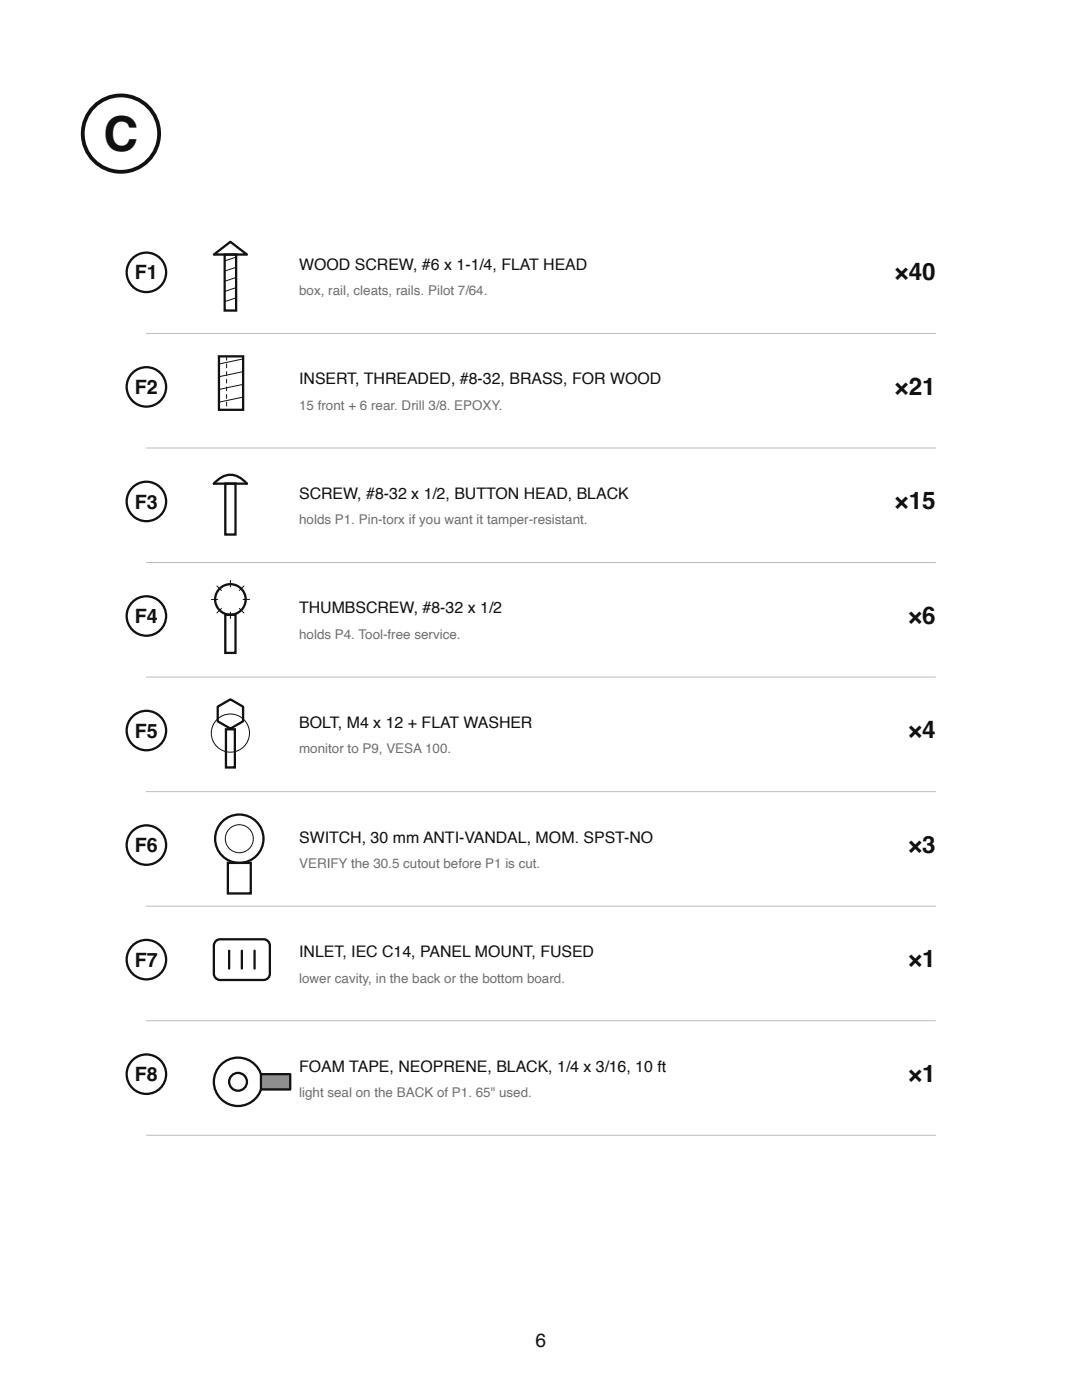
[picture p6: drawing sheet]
<svg xmlns="http://www.w3.org/2000/svg" width="216mm" height="279mm" viewBox="0 0 216 279" stroke-linecap="round" stroke-linejoin="round" font-family="sans-serif">
<defs><g id="words">
<text font-size="9.6" fill="#111" x="20.6" y="30.1">C</text>
<g font-size="4.8" fill="#111">
<text x="178.5" y="55.9">×40</text>
<text x="178.5" y="78.7">×21</text>
<text x="178.5" y="101.6">×15</text>
<text x="181.2" y="124.5">×6</text>
<text x="181.2" y="147.3">×4</text>
<text x="181.2" y="170.2">×3</text>
<text x="181.2" y="193">×1</text>
<text x="181.2" y="215.9">×1</text>
</g>
<g font-size="3.9" fill="#111">
<text x="26.9" y="55.8">F1</text>
<text x="26.9" y="78.6">F2</text>
<text x="26.9" y="101.5">F3</text>
<text x="26.9" y="124.4">F4</text>
<text x="26.9" y="147.2">F5</text>
<text x="26.9" y="170.1">F6</text>
<text x="26.9" y="192.9">F7</text>
<text x="26.9" y="215.8">F8</text>
</g>
<text font-size="3.8" fill="#111" x="106.9" y="268.7">6</text>
<g font-size="3.2" fill="#111">
<text x="59.7" y="53.8">WOOD SCREW, #6 x 1-1/4, FLAT HEAD</text>
<text x="59.7" y="76.7">INSERT, THREADED, #8-32, BRASS, FOR WOOD</text>
<text x="59.7" y="99.6">SCREW, #8-32 x 1/2, BUTTON HEAD, BLACK</text>
<text x="59.7" y="122.4">THUMBSCREW, #8-32 x 1/2</text>
<text x="59.7" y="145.3">BOLT, M4 x 12 + FLAT WASHER</text>
<text x="59.7" y="168.1">SWITCH, 30 mm ANTI-VANDAL, MOM. SPST-NO</text>
<text x="59.7" y="191">INLET, IEC C14, PANEL MOUNT, FUSED</text>
<text x="59.7" y="213.9">FOAM TAPE, NEOPRENE, BLACK, 1/4 x 3/16, 10 ft</text>
</g>
<g font-size="2.7" fill="#6b7075">
<text x="59.7" y="58.9">box, rail, cleats, rails. Pilot 7/64.</text>
<text x="59.7" y="81.8">15 front + 6 rear. Drill 3/8. EPOXY.</text>
<text x="59.7" y="104.6">holds P1. Pin-torx if you want it tamper-resistant.</text>
<text x="59.7" y="127.5">holds P4. Tool-free service.</text>
<text x="59.7" y="150.4">monitor to P9, VESA 100.</text>
<text x="59.7" y="173.2">VERIFY the 30.5 cutout before P1 is cut.</text>
<text x="59.7" y="196.1">lower cavity, in the back or the bottom board.</text>
<text x="59.7" y="218.9">light seal on the BACK of P1. 65&quot; used.</text>
</g>
</g></defs>
<circle cx="24.1" cy="26.7" r="7.6" fill="#fff" stroke="#111" stroke-width=".76" stroke-linecap="butt"/>
<circle cx="29.2" cy="54.4" r="3.9" fill="#fff" stroke="#111" stroke-width=".46"/>
<path d="M42.7 50.8l3.3-2.5 3.3 2.5zM44.8 50.8h2.3v11.2h-2.3z" fill="none" stroke="#111" stroke-width=".46"/>
<path d="M44.8 52.1l2.3-.8zM44.8 54.1l2.3-.8zM44.8 56.1l2.3-.7zM44.8 58.2l2.3-.8zM44.8 60.2l2.3-.8z" fill="#000" stroke="#111" stroke-width=".2"/>
<path d="M29.2 66.5h157.5" fill="none" stroke="#b8bcc0" stroke-width=".2"/>
<circle cx="29.2" cy="77.2" r="3.9" fill="#fff" stroke="#111" stroke-width=".46"/>
<path d="M43.7 71.1h4.8v10.7h-4.8z" fill="none" stroke="#111" stroke-width=".46"/>
<path d="M43.7 72.6l4.8-1zM43.7 75.2l4.8-1zM43.7 77.7l4.8-1zM43.7 80.3l4.8-1.1z" fill="#000" stroke="#111" stroke-width=".2"/>
<path d="M45.2 71.1v10.7" fill="none" stroke="#111" stroke-width=".2" stroke-dasharray=".8 .8"/>
<path d="M29.2 89.4h157.5" fill="none" stroke="#b8bcc0" stroke-width=".2"/>
<circle cx="29.2" cy="100.1" r="3.9" fill="#fff" stroke="#111" stroke-width=".46"/>
<path d="M42.7 96.5a3.9 3.9 0 0 1 5.1-1.2l1.5 1.2zM45 96.5h2v10.2h-2z" fill="none" stroke="#111" stroke-width=".46"/>
<path d="M29.2 112.3h157.5" fill="none" stroke="#b8bcc0" stroke-width=".2"/>
<circle cx="29.2" cy="122.9" r="3.9" fill="#fff" stroke="#111" stroke-width=".46"/>
<g fill="none" stroke="#111" stroke-width=".46">
<path d="M45 122.7h2v7.6h-2z"/>
<circle cx="46" cy="119.6" r="3"/>
</g>
<path d="M42.2 119.6h1.2M46 115.8v1.3M48.5 119.6h1.3M46 122.2v1.2" fill="none" stroke="#111" stroke-width=".2"/>
<path d="M43.3 116.9l.9 .9zM47.8 117.8l.9-.9zM43.3 122.3l.9-.9zM47.8 121.4l.9 .9z" fill="#000" stroke="#111" stroke-width=".2"/>
<path d="M29.2 135.1h157.5" fill="none" stroke="#b8bcc0" stroke-width=".2"/>
<circle cx="29.2" cy="145.8" r="3.9" fill="#fff" stroke="#111" stroke-width=".46"/>
<path d="M43.4 141l2.6-1.4 2.5 1.4v3l-2.5 1.4-2.6-1.4zM45.1 145.5h1.8v7.7h-1.8z" fill="none" stroke="#111" stroke-width=".46"/>
<circle cx="46" cy="146.3" r="3.8" fill="none" stroke="#111" stroke-width=".2"/>
<path d="M29.2 158h157.5" fill="none" stroke="#b8bcc0" stroke-width=".2"/>
<circle cx="29.2" cy="168.7" r="3.9" fill="#fff" stroke="#111" stroke-width=".46"/>
<g fill="none" stroke="#111" stroke-width=".46">
<path d="M45.5 172.2h4.5v6.1h-4.5z"/>
<circle cx="47.8" cy="167.4" r="4.8"/>
</g>
<circle cx="47.8" cy="167.4" r="2.79" fill="none" stroke="#111" stroke-width=".2"/>
<path d="M29.2 180.8h157.5" fill="none" stroke="#b8bcc0" stroke-width=".2"/>
<circle cx="29.2" cy="191.5" r="3.9" fill="#fff" stroke="#111" stroke-width=".46"/>
<path d="M43.2 187.7l.7-.2h8.7a1.27 1.27 0 0 1 1.2 1.2v5.6a1.27 1.27 0 0 1-1.2 1.3h-8.7a1.27 1.27 0 0 1-1.2-1.3v-5.6v-.4zM45.7 189.7v3.6M48.3 189.7v3.6M50.8 189.7v3.6" fill="none" stroke="#111" stroke-width=".46"/>
<path d="M29.2 203.7h157.5" fill="none" stroke="#b8bcc0" stroke-width=".2"/>
<circle cx="29.2" cy="214.4" r="3.9" fill="#fff" stroke="#111" stroke-width=".46"/>
<g fill="none" stroke="#111" stroke-width=".46">
<circle cx="47.5" cy="215.9" r="4.8"/>
<circle cx="47.5" cy="215.9" r="1.78"/>
</g>
<path d="M52.1 214.4h5.8v3h-5.8z" fill="#8c9298" stroke="#111" stroke-width=".46"/>
<path d="M29.2 226.6h157.5" fill="none" stroke="#b8bcc0" stroke-width=".2"/>
<use href="#words"/>
</svg>
